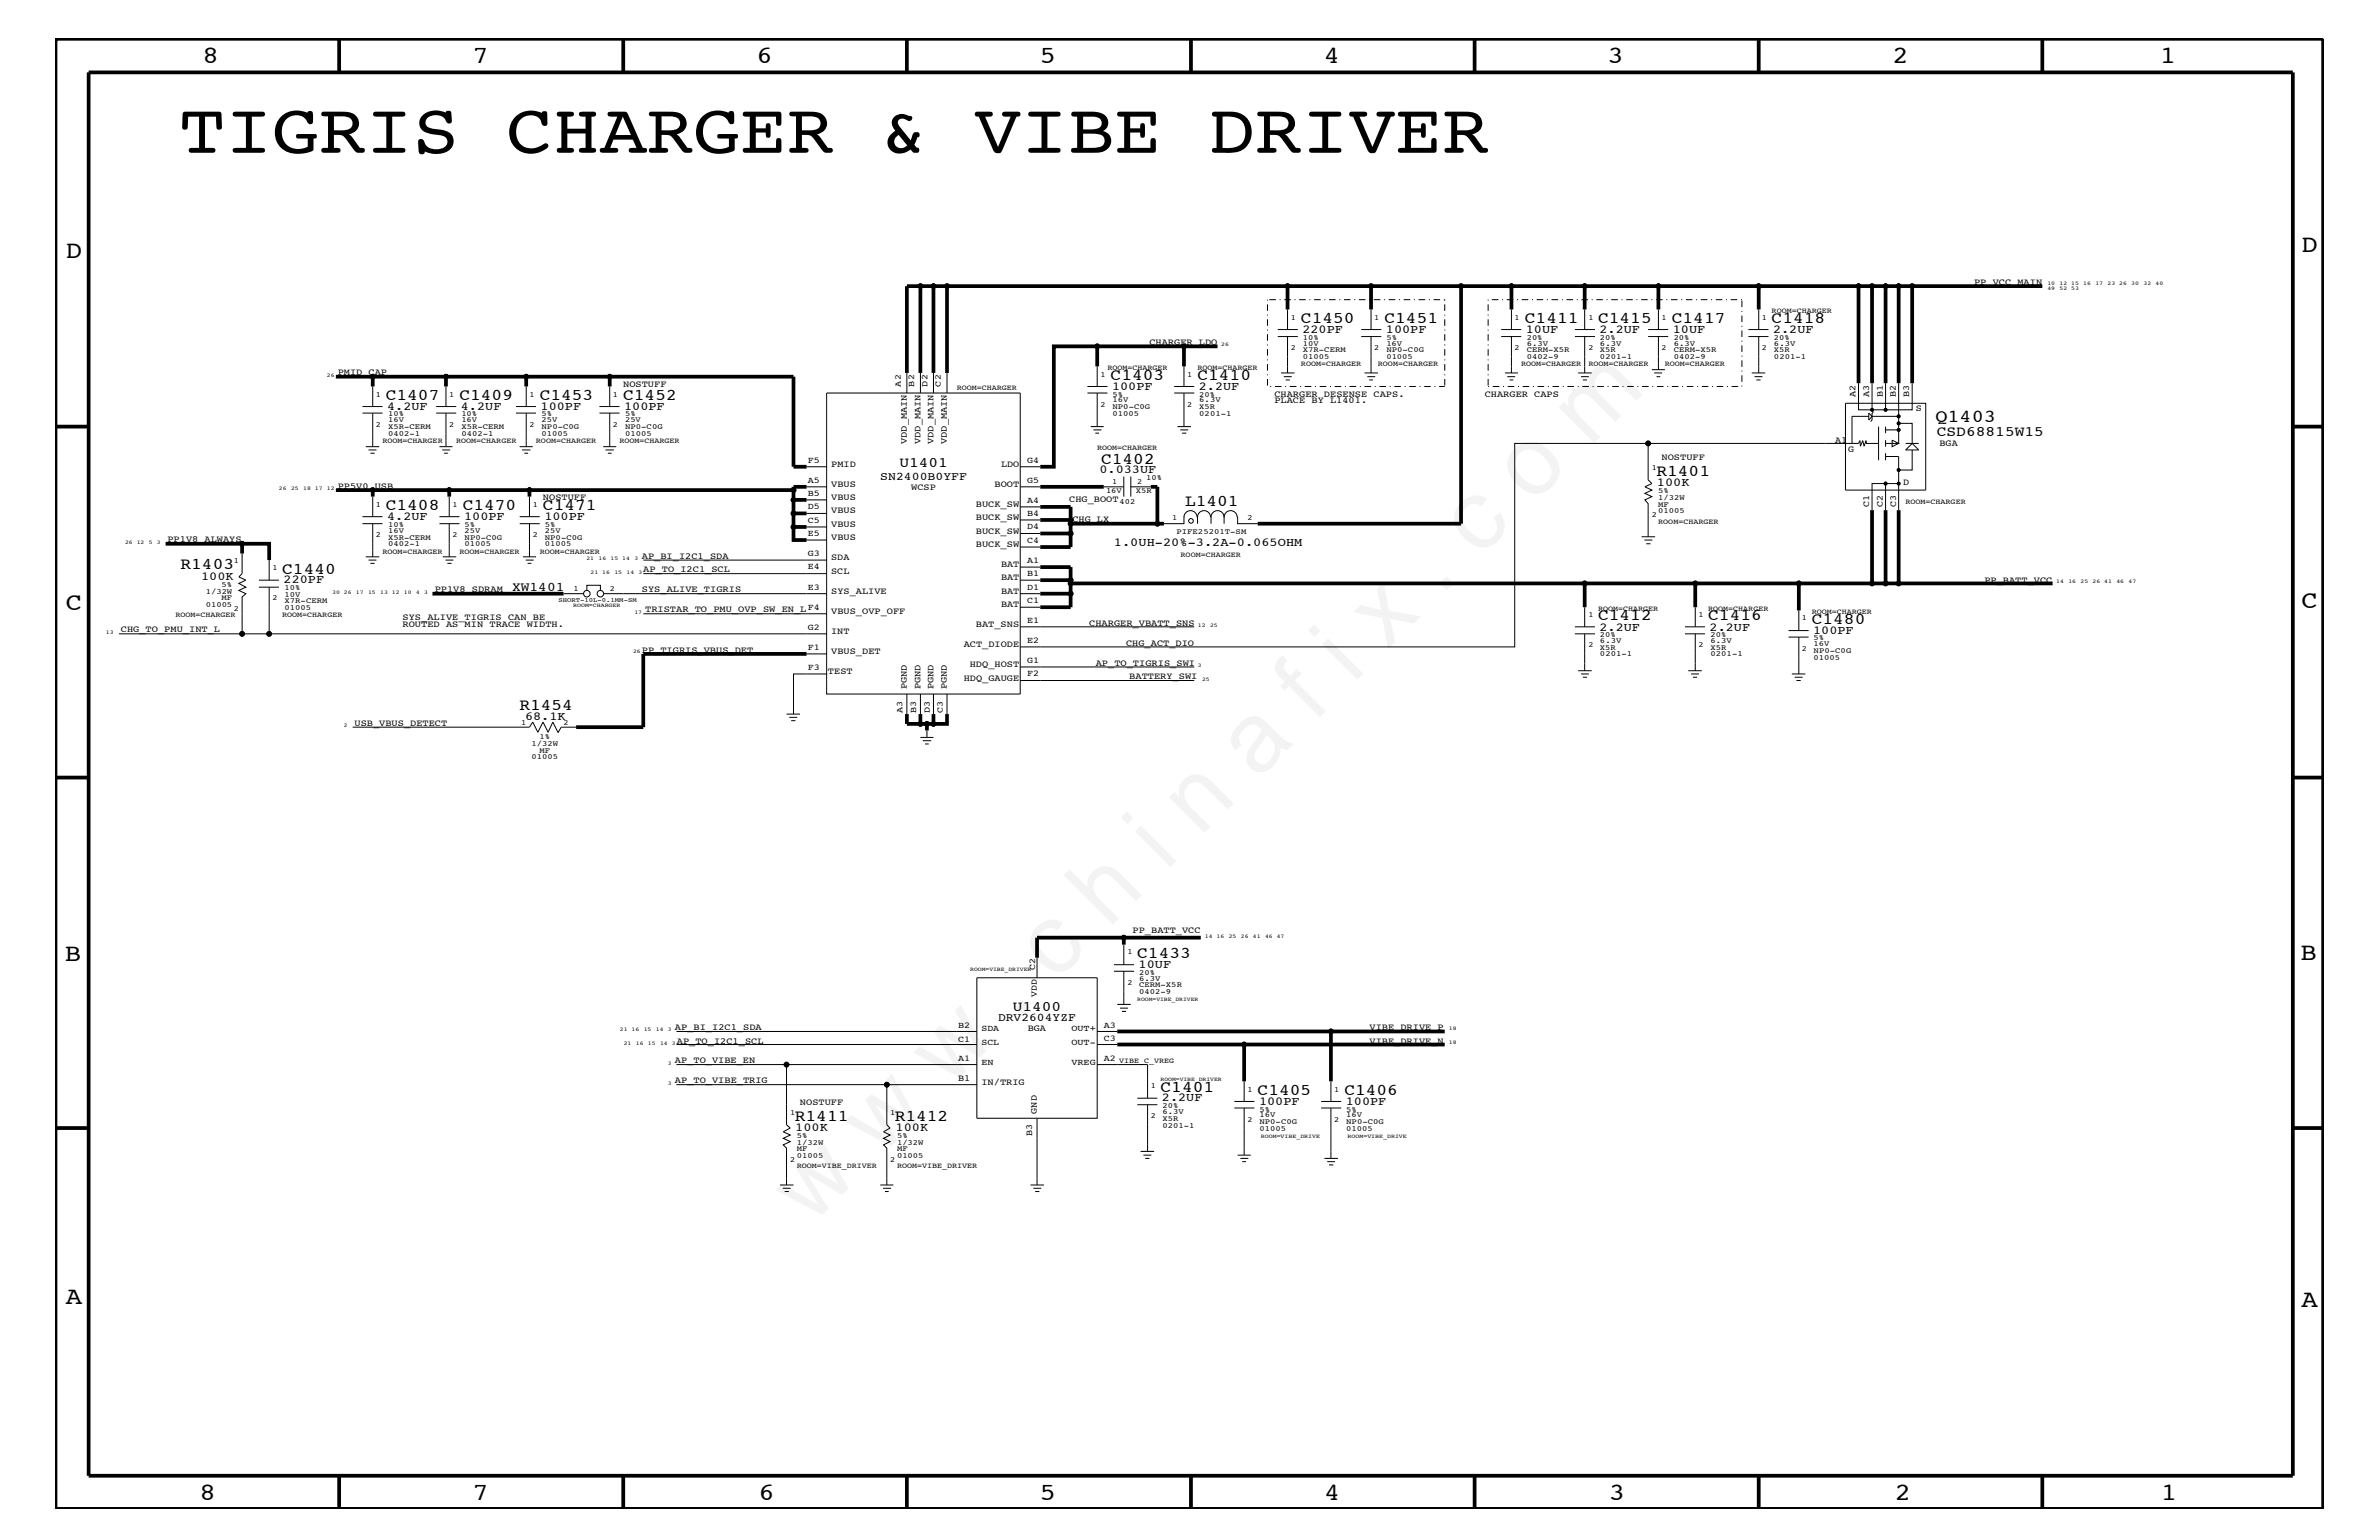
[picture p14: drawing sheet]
<svg xmlns="http://www.w3.org/2000/svg" width="432mm" height="279mm" viewBox="0 0 432 279" stroke-linecap="round" stroke-linejoin="round" font-family="sans-serif">
<defs><g id="words">
<text font-size="17.6" x="147.1" y="222.6" transform="rotate(-45 147.1 222.6)">w w w . c h i n a f i x . c o m</text>
<text font-size="12.9" x="32.4" y="27.7">TIGRIS CHARGER &amp; VIBE DRIVER</text>
<g font-size="4.5">
<text x="36.7" y="11.5">8</text>
<text x="85.8" y="11.5">7</text>
<text x="137.3" y="11.5">6</text>
<text x="188.7" y="11.5">5</text>
<text x="240.3" y="11.5">4</text>
<text x="291.8" y="11.5">3</text>
<text x="343.5" y="11.5">2</text>
<text x="392" y="11.5">1</text>
<text x="11.9" y="46.8">D</text>
<text x="417.7" y="45.7">D</text>
<text x="11.9" y="110.6">C</text>
<text x="417.7" y="110.4">C</text>
<text x="11.8" y="174.3">B</text>
<text x="417.6" y="174.2">B</text>
<text x="11.9" y="236.7">A</text>
<text x="417.7" y="237.1">A</text>
<text x="36.2" y="272.1">8</text>
<text x="85.8" y="272.1">7</text>
<text x="137.7" y="272.1">6</text>
<text x="188.7" y="272.1">5</text>
<text x="240.4" y="272.1">4</text>
<text x="292" y="272.1">3</text>
<text x="343.9" y="272.1">2</text>
<text x="392.2" y="272.1">1</text>
</g>
<text font-size="3.3" x="351.3" y="76.7">Q1403</text>
<g font-size="3">
<text x="236.1" y="58.6">C1450</text>
<text x="251.3" y="58.6">C1451</text>
<text x="276.8" y="58.6">C1411</text>
<text x="290.1" y="58.6">C1415</text>
<text x="303.4" y="58.6">C1417</text>
<text x="321.6" y="58.6">C1418</text>
<text x="201.6" y="68.9">C1403</text>
<text x="217.3" y="68.9">C1410</text>
<text x="70" y="72.6">C1407</text>
<text x="83.4" y="72.6">C1409</text>
<text x="98" y="72.6">C1453</text>
<text x="113.1" y="72.6">C1452</text>
<text x="199.9" y="84.1">C1402</text>
<text x="300.7" y="86.4">R1401</text>
<text x="70" y="92.6">C1408</text>
<text x="84" y="92.6">C1470</text>
<text x="98.6" y="92.6">C1471</text>
<text x="215.1" y="91.8">L1401</text>
<text x="32.8" y="103.3">R1403</text>
<text x="51.2" y="104.1">C1440</text>
<text x="290.1" y="112.6">C1412</text>
<text x="310" y="112.6">C1416</text>
<text x="328.8" y="113.1">C1480</text>
<text x="94.3" y="128.9">R1454</text>
<text x="206.4" y="173.8">C1433</text>
<text x="144.3" y="203.4">R1411</text>
<text x="162.4" y="203.4">R1412</text>
<text x="210.7" y="198.1">C1401</text>
<text x="228.3" y="198.7">C1405</text>
<text x="244" y="198.7">C1406</text>
</g>
<g font-size="2.6">
<text x="351.5" y="79.1">CSD68815W15</text>
<text x="163.2" y="84.7">U1401</text>
<text x="183.8" y="183.5">U1400</text>
</g>
<text font-size="2.4" x="93" y="107.2">XW1401</text>
<g font-size="2.2">
<text x="236.4" y="60.4">220PF</text>
<text x="251.5" y="60.4">100PF</text>
<text x="276.9" y="60.4">10UF</text>
<text x="290.3" y="60.4">2.2UF</text>
<text x="303.6" y="60.4">10UF</text>
<text x="321.8" y="60.4">2.2UF</text>
<text x="201.8" y="70.7">100PF</text>
<text x="217.6" y="70.7">2.2UF</text>
<text x="70.3" y="74.4">4.2UF</text>
<text x="83.7" y="74.4">4.2UF</text>
<text x="98.1" y="74.4">100PF</text>
<text x="113.3" y="74.4">100PF</text>
<text x="199.6" y="85.9">0.033UF</text>
<text x="300.7" y="88.2">100K</text>
<text x="70.3" y="94.3">4.2UF</text>
<text x="84.2" y="94.3">100PF</text>
<text x="98.8" y="94.3">100PF</text>
<text x="202.2" y="99">1.0UH-20%-3.2A-0.065OHM</text>
<text x="36.5" y="105.2">100K</text>
<text x="51.5" y="105.9">220PF</text>
<text x="290.3" y="114.4">2.2UF</text>
<text x="310.3" y="114.4">2.2UF</text>
<text x="329.1" y="115">100PF</text>
<text x="95.3" y="130.7">68.1K</text>
<text x="206.7" y="175.6">10UF</text>
<text x="210.9" y="199.8">2.2UF</text>
<text x="228.5" y="200.4">100PF</text>
<text x="244.3" y="200.4">100PF</text>
<text x="144.4" y="205.2">100K</text>
<text x="162.6" y="205.2">100K</text>
</g>
<g font-size="2.1">
<text x="159.8" y="87.1">SN2400B0YFF</text>
<text x="181.1" y="185.3">DRV2604YZF</text>
</g>
<g font-size="1.7">
<text x="358.3" y="51.7">PP_VCC_MAIN</text>
<text x="208.6" y="62.6">CHARGER_LDO</text>
<text x="61.3" y="68.1">PMID_CAP</text>
<text x="113.1" y="70.1">NOSTUFF</text>
<text x="231.3" y="72">CHARGER DESENSE CAPS.</text>
<text x="269.5" y="72">CHARGER CAPS</text>
<text x="231.3" y="73.2">PLACE BY L1401.</text>
<text x="336.8" y="72.1" transform="rotate(-90 336.8 72.1)">A2</text>
<text x="339.3" y="72.1" transform="rotate(-90 339.3 72.1)">A3</text>
<text x="341.7" y="72.1" transform="rotate(-90 341.7 72.1)">B1</text>
<text x="344.1" y="72.1" transform="rotate(-90 344.1 72.1)">B2</text>
<text x="346.5" y="72.1" transform="rotate(-90 346.5 72.1)">B3</text>
<text x="347.7" y="74.6">S</text>
<text x="164.6" y="80.5" transform="rotate(-90 164.6 80.5)">VDD_MAIN</text>
<text x="167" y="80.5" transform="rotate(-90 167 80.5)">VDD_MAIN</text>
<text x="169.4" y="80.5" transform="rotate(-90 169.4 80.5)">VDD_MAIN</text>
<text x="171.9" y="80.5" transform="rotate(-90 171.9 80.5)">VDD_MAIN</text>
<text x="301.6" y="83.5">NOSTUFF</text>
<text x="333.1" y="80.3">A1</text>
<text x="335.5" y="82">G</text>
<text x="352" y="80.9">BGA</text>
<text x="61.3" y="88.7">PP5V0_USB</text>
<text x="150.9" y="88.3">VBUS</text>
<text x="150.9" y="84.7">PMID</text>
<text x="165.4" y="88.9">WCSP</text>
<text x="180.5" y="88.3">BOOT</text>
<text x="181.7" y="84.7">LDO</text>
<text x="345.4" y="88">D</text>
<text x="98.6" y="90.7">NOSTUFF</text>
<text x="150.9" y="93.2">VBUS</text>
<text x="150.9" y="90.7">VBUS</text>
<text x="150.9" y="95.6">VBUS</text>
<text x="177.1" y="92">BUCK_SW</text>
<text x="177.1" y="94.3">BUCK_SW</text>
<text x="194.1" y="91.1">CHG_BOOT</text>
<text x="194.6" y="94.8">CHG_LX</text>
<text x="339.3" y="92" transform="rotate(-90 339.3 92)">C1</text>
<text x="341.7" y="92" transform="rotate(-90 341.7 92)">C2</text>
<text x="344.2" y="92" transform="rotate(-90 344.2 92)">C3</text>
<text x="30.4" y="98.4">PP1V8_ALWAYS</text>
<text x="116.5" y="101.4">AP_BI_I2C1_SDA</text>
<text x="150.9" y="101.6">SDA</text>
<text x="150.9" y="98">VBUS</text>
<text x="177.1" y="96.8">BUCK_SW</text>
<text x="177.1" y="99.3">BUCK_SW</text>
<text x="78.9" y="107.5">PP1V8_SDRAM</text>
<text x="116.5" y="107.5">SYS_ALIVE_TIGRIS</text>
<text x="116.8" y="103.8">AP_TO_I2C1_SCL</text>
<text x="150.9" y="107.7">SYS_ALIVE</text>
<text x="150.9" y="104.1">SCL</text>
<text x="181.7" y="102.9">BAT</text>
<text x="181.7" y="105.3">BAT</text>
<text x="181.7" y="107.7">BAT</text>
<text x="360.2" y="105.7">PP_BATT_VCC</text>
<text x="73.1" y="113.7">ROUTED AS MIN TRACE WIDTH.</text>
<text x="73.1" y="112.6">SYS_ALIVE_TIGRIS CAN BE</text>
<text x="117.1" y="111.1">TRISTAR_TO_PMU_OVP_SW_EN_L</text>
<text x="150.9" y="111.4">VBUS_OVP_OFF</text>
<text x="177.1" y="113.7">BAT_SNS</text>
<text x="181.7" y="110.2">BAT</text>
<text x="197.7" y="113.6">CHARGER_VBATT_SNS</text>
<text x="21.9" y="114.8">CHG_TO_PMU_INT_L</text>
<text x="116.5" y="118.4">PP_TIGRIS_VBUS_DET</text>
<text x="150.9" y="115">INT</text>
<text x="150.9" y="118.6">VBUS_DET</text>
<text x="174.9" y="117.4">ACT_DIODE</text>
<text x="204.4" y="117.2">CHG_ACT_DIO</text>
<text x="150.3" y="122.3">TEST</text>
<text x="164.6" y="125.1" transform="rotate(-90 164.6 125.1)">PGND</text>
<text x="167" y="125.1" transform="rotate(-90 167 125.1)">PGND</text>
<text x="169.4" y="125.1" transform="rotate(-90 169.4 125.1)">PGND</text>
<text x="171.9" y="125.1" transform="rotate(-90 171.9 125.1)">PGND</text>
<text x="174.9" y="123.5">HDQ_GAUGE</text>
<text x="176" y="121">HDQ_HOST</text>
<text x="198.9" y="120.8">AP_TO_TIGRIS_SWI</text>
<text x="205" y="123.2">BATTERY_SWI</text>
<text x="64.3" y="131.7">USB_VBUS_DETECT</text>
<text x="205.6" y="169.3">PP_BATT_VCC</text>
<text x="122.5" y="186.9">AP_BI_I2C1_SDA</text>
<text x="122.9" y="189.3">AP_TO_I2C1_SCL</text>
<text x="186.6" y="187.1">BGA</text>
<text x="248.6" y="189.3">VIBE_DRIVE_N</text>
<text x="248.6" y="186.9">VIBE_DRIVE_P</text>
<text x="122.5" y="196.5">AP_TO_VIBE_TRIG</text>
<text x="122.5" y="192.9">AP_TO_VIBE_EN</text>
<text x="173.9" y="196.2">B1</text>
<text x="178.1" y="196.8">IN/TRIG</text>
<text x="145.2" y="200.4">NOSTUFF</text>
<text x="188.2" y="202" transform="rotate(-90 188.2 202)">GND</text>
<text x="187.4" y="206.2" transform="rotate(-90 187.4 206.2)">B3</text>
</g>
<g font-size="1.6">
<text x="163.5" y="70.1" transform="rotate(-90 163.5 70.1)">A2</text>
<text x="165.9" y="70.1" transform="rotate(-90 165.9 70.1)">B2</text>
<text x="168.3" y="70.1" transform="rotate(-90 168.3 70.1)">D2</text>
<text x="170.8" y="70.1" transform="rotate(-90 170.8 70.1)">C2</text>
<text x="146.6" y="83.9">F5</text>
<text x="186.4" y="83.9">G4</text>
<text x="146.6" y="87.6">A5</text>
<text x="186.4" y="87.6">G5</text>
<text x="146.6" y="92.4">D5</text>
<text x="146.6" y="90">B5</text>
<text x="146.6" y="94.9">C5</text>
<text x="186.4" y="91.2">A4</text>
<text x="186.4" y="93.7">B4</text>
<text x="146.6" y="100.9">G3</text>
<text x="146.6" y="97.3">E5</text>
<text x="186.4" y="96">D4</text>
<text x="186.4" y="98.5">C4</text>
<text x="146.6" y="107">E3</text>
<text x="146.6" y="103.3">E4</text>
<text x="186.4" y="102.1">A1</text>
<text x="186.4" y="104.6">B1</text>
<text x="186.4" y="107">D1</text>
<text x="146.6" y="110.6">F4</text>
<text x="186.4" y="109.4">C1</text>
<text x="186.4" y="113.1">E1</text>
<text x="146.6" y="114.2">G2</text>
<text x="146.6" y="117.9">F1</text>
<text x="186.4" y="116.7">E2</text>
<text x="146.6" y="121.5">F3</text>
<text x="186.4" y="122.7">F2</text>
<text x="186.4" y="120.3">G1</text>
<text x="163.8" y="129.3" transform="rotate(-90 163.8 129.3)">A3</text>
<text x="166.3" y="129.3" transform="rotate(-90 166.3 129.3)">B3</text>
<text x="168.7" y="129.3" transform="rotate(-90 168.7 129.3)">D3</text>
<text x="171.1" y="129.3" transform="rotate(-90 171.1 129.3)">C3</text>
<text x="187.9" y="176" transform="rotate(-90 187.9 176)">C2</text>
<text x="188.2" y="180.9" transform="rotate(-90 188.2 180.9)">VDD</text>
<text x="173.9" y="186.5">B2</text>
<text x="173.9" y="189.1">C1</text>
<text x="178.1" y="187.1">SDA</text>
<text x="178.1" y="189.5">SCL</text>
<text x="194.5" y="187.1">OUT+</text>
<text x="194.5" y="189.5">OUT-</text>
<text x="200.3" y="186.5">A3</text>
<text x="200.3" y="188.9">C3</text>
<text x="173.9" y="192.6">A1</text>
<text x="178.1" y="193.2">EN</text>
<text x="194.5" y="193.2">VREG</text>
<text x="200.3" y="192.6">A2</text>
</g>
<g font-size="1.4">
<text x="234.3" y="58">1</text>
<text x="249.4" y="58">1</text>
<text x="274.9" y="58">1</text>
<text x="288.3" y="58">1</text>
<text x="301.6" y="58">1</text>
<text x="319.8" y="58">1</text>
<text x="321.6" y="56.8">ROOM=CHARGER</text>
<text x="234.3" y="63.4">2</text>
<text x="236.5" y="64">X7R-CERM</text>
<text x="236.5" y="62.8">10V</text>
<text x="236.5" y="61.7">10%</text>
<text x="236.5" y="65.1">01005</text>
<text x="249.4" y="63.4">2</text>
<text x="251.6" y="62.8">16V</text>
<text x="251.6" y="65.1">01005</text>
<text x="251.6" y="61.7">5%</text>
<text x="251.6" y="64">NP0-C0G</text>
<text x="274.9" y="63.4">2</text>
<text x="277.1" y="61.7">20%</text>
<text x="277.1" y="62.8">6.3V</text>
<text x="277.1" y="65.1">0402-9</text>
<text x="277.1" y="64">CERM-X5R</text>
<text x="288.3" y="63.4">2</text>
<text x="290.4" y="62.8">6.3V</text>
<text x="290.4" y="65.1">0201-1</text>
<text x="290.4" y="61.7">20%</text>
<text x="290.4" y="64">X5R</text>
<text x="301.6" y="63.4">2</text>
<text x="303.8" y="61.7">20%</text>
<text x="303.8" y="62.8">6.3V</text>
<text x="303.8" y="65.1">0402-9</text>
<text x="303.8" y="64">CERM-X5R</text>
<text x="319.8" y="63.4">2</text>
<text x="322" y="61.7">20%</text>
<text x="322" y="64">X5R</text>
<text x="322" y="62.8">6.3V</text>
<text x="322" y="65.1">0201-1</text>
<text x="68.2" y="72">1</text>
<text x="81.5" y="72">1</text>
<text x="96.1" y="72">1</text>
<text x="111.3" y="72">1</text>
<text x="173.7" y="70.7">ROOM=CHARGER</text>
<text x="199.7" y="68.3">1</text>
<text x="201" y="67.1">ROOM=CHARGER</text>
<text x="201.9" y="72">5%</text>
<text x="215.5" y="68.4">1</text>
<text x="217.3" y="67.1">ROOM=CHARGER</text>
<text x="217.7" y="72">20%</text>
<text x="236.1" y="66.5">ROOM=CHARGER</text>
<text x="250.1" y="66.5">ROOM=CHARGER</text>
<text x="276.1" y="66.5">ROOM=CHARGER</text>
<text x="288.3" y="66.5">ROOM=CHARGER</text>
<text x="302.2" y="66.5">ROOM=CHARGER</text>
<text x="68.2" y="77.4">2</text>
<text x="70.4" y="76.7">16V</text>
<text x="70.4" y="75.6">10%</text>
<text x="70.4" y="77.9">X5R-CERM</text>
<text x="81.5" y="77.4">2</text>
<text x="83.7" y="76.7">16V</text>
<text x="83.7" y="75.6">10%</text>
<text x="83.7" y="77.9">X5R-CERM</text>
<text x="96.1" y="77.4">2</text>
<text x="98.3" y="77.9">NP0-C0G</text>
<text x="98.3" y="75.6">5%</text>
<text x="98.3" y="76.7">25V</text>
<text x="111.3" y="77.4">2</text>
<text x="113.5" y="75.6">5%</text>
<text x="113.5" y="76.7">25V</text>
<text x="113.5" y="77.9">NP0-C0G</text>
<text x="199.7" y="73.8">2</text>
<text x="201.9" y="73">16V</text>
<text x="201.9" y="75.5">01005</text>
<text x="201.9" y="74.3">NP0-C0G</text>
<text x="215.5" y="73.8">2</text>
<text x="217.7" y="73">6.3V</text>
<text x="217.7" y="75.5">0201-1</text>
<text x="217.7" y="74.3">X5R</text>
<text x="69.4" y="80.5">ROOM=CHARGER</text>
<text x="70.4" y="79.1">0402-1</text>
<text x="82.8" y="80.5">ROOM=CHARGER</text>
<text x="83.7" y="79.1">0402-1</text>
<text x="97.3" y="80.5">ROOM=CHARGER</text>
<text x="98.3" y="79.1">01005</text>
<text x="112.4" y="80.5">ROOM=CHARGER</text>
<text x="113.5" y="79.1">01005</text>
<text x="199.1" y="81.6">ROOM=CHARGER</text>
<text x="200.7" y="89.5">16V</text>
<text x="201.8" y="87.7">1</text>
<text x="206.2" y="89.5">X5R</text>
<text x="206.4" y="87.7">2</text>
<text x="208" y="87.1">10%</text>
<text x="299.8" y="85.3">1</text>
<text x="301" y="89.5">5%</text>
<text x="68.2" y="92">1</text>
<text x="70.4" y="95.6">10%</text>
<text x="82.1" y="92">1</text>
<text x="84.3" y="95.6">5%</text>
<text x="96.7" y="92">1</text>
<text x="98.9" y="95.6">5%</text>
<text x="203.2" y="91.4">402</text>
<text x="212.8" y="94.3">1</text>
<text x="226.4" y="94.3">2</text>
<text x="299.8" y="93.8">2</text>
<text x="301" y="95">ROOM=CHARGER</text>
<text x="301" y="92">MF</text>
<text x="301" y="90.7">1/32W</text>
<text x="301" y="93.2">01005</text>
<text x="345.9" y="91.4">ROOM=CHARGER</text>
<text x="68.2" y="97.4">2</text>
<text x="69.4" y="100.4">ROOM=CHARGER</text>
<text x="70.4" y="96.7">16V</text>
<text x="70.4" y="97.9">X5R-CERM</text>
<text x="70.4" y="99.1">0402-1</text>
<text x="82.1" y="97.4">2</text>
<text x="83.4" y="100.4">ROOM=CHARGER</text>
<text x="84.3" y="97.9">NP0-C0G</text>
<text x="84.3" y="96.7">25V</text>
<text x="84.3" y="99.1">01005</text>
<text x="96.7" y="97.4">2</text>
<text x="98" y="100.4">ROOM=CHARGER</text>
<text x="98.9" y="96.7">25V</text>
<text x="98.9" y="99.1">01005</text>
<text x="98.9" y="97.9">NP0-C0G</text>
<text x="213.5" y="96.9">PIFE25201T-SM</text>
<text x="214.3" y="101">ROOM=CHARGER</text>
<text x="37.3" y="107.7">1/32W</text>
<text x="40.2" y="106.5">5%</text>
<text x="42.4" y="102.2">1</text>
<text x="49.4" y="103.5">1</text>
<text x="51.6" y="107.1">10%</text>
<text x="104.1" y="107.2">1</text>
<text x="110.7" y="107.2">2</text>
<text x="31.8" y="112">ROOM=CHARGER</text>
<text x="37.3" y="110.2">01005</text>
<text x="40.2" y="108.9">MF</text>
<text x="42.4" y="110.8">2</text>
<text x="49.4" y="108.9">2</text>
<text x="51.2" y="112">ROOM=CHARGER</text>
<text x="51.6" y="108.2">10V</text>
<text x="51.6" y="109.4">X7R-CERM</text>
<text x="51.6" y="110.6">01005</text>
<text x="288.3" y="112">1</text>
<text x="290.1" y="110.8">ROOM=CHARGER</text>
<text x="308.3" y="112">1</text>
<text x="310" y="110.8">ROOM=CHARGER</text>
<text x="327.1" y="112.5">1</text>
<text x="328.8" y="111.4">ROOM=CHARGER</text>
<text x="288.3" y="117.4">2</text>
<text x="290.4" y="116.7">6.3V</text>
<text x="290.4" y="119.1">0201-1</text>
<text x="290.4" y="115.6">20%</text>
<text x="290.4" y="117.9">X5R</text>
<text x="308.3" y="117.4">2</text>
<text x="310.5" y="116.7">6.3V</text>
<text x="310.5" y="119.1">0201-1</text>
<text x="310.5" y="115.6">20%</text>
<text x="310.5" y="117.9">X5R</text>
<text x="327.1" y="118.1">2</text>
<text x="329.2" y="116.2">5%</text>
<text x="329.2" y="118.5">NP0-C0G</text>
<text x="329.2" y="117.3">16V</text>
<text x="329.2" y="119.7">01005</text>
<text x="94.6" y="131.6">1</text>
<text x="102.3" y="131.6">2</text>
<text x="96.5" y="135.3">1/32W</text>
<text x="96.5" y="137.8">01005</text>
<text x="97.9" y="134.1">1%</text>
<text x="97.9" y="136.6">MF</text>
<text x="204.6" y="173.2">1</text>
<text x="204.6" y="178.7">2</text>
<text x="206.8" y="177.9">6.3V</text>
<text x="206.8" y="179.1">CERM-X5R</text>
<text x="206.8" y="176.8">20%</text>
<text x="206.8" y="180.4">0402-9</text>
<text x="203.1" y="192.9">VIBE_C_VREG</text>
<text x="208.9" y="197.4">1</text>
<text x="143.4" y="202.3">1</text>
<text x="161.5" y="202.3">1</text>
<text x="208.9" y="202.9">2</text>
<text x="211" y="202.1">6.3V</text>
<text x="211" y="201">20%</text>
<text x="211" y="203.4">X5R</text>
<text x="226.4" y="203.5">2</text>
<text x="226.4" y="198.1">1</text>
<text x="228.6" y="201.7">5%</text>
<text x="228.6" y="204">NP0-C0G</text>
<text x="228.6" y="202.7">16V</text>
<text x="242.1" y="203.5">2</text>
<text x="242.1" y="198.1">1</text>
<text x="244.3" y="201.7">5%</text>
<text x="244.3" y="204">NP0-C0G</text>
<text x="244.3" y="202.7">16V</text>
<text x="144.6" y="207.7">1/32W</text>
<text x="144.6" y="208.9">MF</text>
<text x="144.6" y="206.5">5%</text>
<text x="162.8" y="207.7">1/32W</text>
<text x="162.8" y="208.9">MF</text>
<text x="162.8" y="206.5">5%</text>
<text x="211" y="204.6">0201-1</text>
<text x="228.6" y="205.2">01005</text>
<text x="244.3" y="205.2">01005</text>
<text x="143.4" y="210.8">2</text>
<text x="144.6" y="211.9">ROOM=VIBE_DRIVER</text>
<text x="144.6" y="210.2">01005</text>
<text x="161.5" y="210.8">2</text>
<text x="162.8" y="211.9">ROOM=VIBE_DRIVER</text>
<text x="162.8" y="210.2">01005</text>
</g>
<text font-size="1.2" x="101.3" y="109.2">SHORT-10L-0.1MM-SM</text>
<g font-size="1">
<text x="371.6" y="51.7">10</text>
<text x="371.6" y="52.6">49</text>
<text x="373.8" y="51.7">12 15</text>
<text x="373.8" y="52.6">52 53</text>
<text x="378.1" y="51.7">16</text>
<text x="380.3" y="51.7">17</text>
<text x="382.5" y="51.7">23 26</text>
<text x="386.8" y="51.7">30</text>
<text x="389" y="51.7">32</text>
<text x="391.2" y="51.7">40</text>
<text x="221.7" y="62.9">26</text>
<text x="59.4" y="68.4">26</text>
<text x="50.6" y="88.9">26</text>
<text x="52.8" y="88.9">25</text>
<text x="55" y="88.9">18 17</text>
<text x="59.4" y="88.9">12</text>
<text x="22.7" y="98.7">26 12</text>
<text x="27" y="98.7">5</text>
<text x="28.4" y="98.7">3</text>
<text x="106.4" y="101.6">21</text>
<text x="108.6" y="101.6">16</text>
<text x="110.8" y="101.6">15 14</text>
<text x="115.1" y="101.6">3</text>
<text x="60.3" y="107.7">30 26</text>
<text x="64.6" y="107.7">17</text>
<text x="66.8" y="107.7">15</text>
<text x="69" y="107.7">13 12</text>
<text x="73.3" y="107.7">10</text>
<text x="75.5" y="107.7">4</text>
<text x="77" y="107.7">3</text>
<text x="107.2" y="104.1">21 16</text>
<text x="111.5" y="104.1">15</text>
<text x="113.7" y="104.1">14</text>
<text x="115.9" y="104.1">3</text>
<text x="373.2" y="105.9">14</text>
<text x="375.4" y="105.9">16</text>
<text x="377.6" y="105.9">25</text>
<text x="379.8" y="105.9">26 41</text>
<text x="384.1" y="105.9">46</text>
<text x="386.3" y="105.9">47</text>
<text x="104.1" y="110.2">ROOM=CHARGER</text>
<text x="115.1" y="111.4">17</text>
<text x="217.4" y="113.7">12</text>
<text x="219.6" y="113.7">25</text>
<text x="19.2" y="115">13</text>
<text x="114.9" y="118.4">26</text>
<text x="217.4" y="121">3</text>
<text x="218.2" y="123.5">25</text>
<text x="62.4" y="131.9">2</text>
<text x="218.7" y="170.1">14 16</text>
<text x="223" y="170.1">25</text>
<text x="225.2" y="170.1">26</text>
<text x="227.4" y="170.1">41</text>
<text x="229.6" y="170.1">46 47</text>
<text x="176.1" y="176.2">ROOM=VIBE_DRIVER</text>
<text x="206.4" y="181.6">ROOM=VIBE_DRIVER</text>
<text x="112.5" y="187.1">21 16</text>
<text x="113.2" y="189.5">21</text>
<text x="115.4" y="189.5">16</text>
<text x="116.8" y="187.1">15</text>
<text x="117.6" y="189.5">15</text>
<text x="119" y="187.1">14</text>
<text x="119.8" y="189.5">14 3</text>
<text x="121.2" y="187.1">3</text>
<text x="263" y="189.3">18</text>
<text x="263" y="186.9">18</text>
<text x="121.2" y="193.2">3</text>
<text x="121.2" y="196.8">3</text>
<text x="210.7" y="196.2">ROOM=VIBE_DRIVER</text>
<text x="228.9" y="206.5">ROOM=VIBE_DRIVE</text>
<text x="244.6" y="206.5">ROOM=VIBE_DRIVE</text>
</g>
</g></defs>
<g fill="none" stroke="#000" stroke-width=".18">
<path d="M233.7 56.1v3.7M248.9 56.1v3.7M274.3 56.1v3.7M287.6 56.1v3.7M301 56.1v3.7M317.4 59.8h3.6M319.2 56.1v3.7M65.8 73.8h3.6M65.8 74.9h3.6M67.7 70.1v3.7M67.7 74.9v6.1M79.2 74.9h3.6"/>
<path d="M79.2 73.8h3.6M80.9 70.1v3.7M80.9 74.9v6.1M93.6 73.8h3.7M93.6 74.9h3.7M95.5 70.1v3.7M95.5 74.9v6.1M108.8 74.9h3.6M108.8 73.8h3.6M110.7 70.1v3.7M110.7 74.9v6.1M150 71.3h35.2v54.6h-35.2z"/>
<path d="M317.4 61.1h3.6M317.9 67.7h2.5M318.5 68.3h1.4M318.8 68.9h.8M319.2 61.1v6.6M335 73.2h14.5v15.7h-14.5zM337.3 69.5v4.9h9.8v-4.9M339.2 75.5h-3.1v4.9M339.8 74.9v1.3l-.3 .3M339.8 69.5v4.9M340 74.7l-.2 .3M341 77.4v6.1"/>
<path d="M342.2 69.5v4.9M342.2 77.4v1.2M342.2 79.9v1.1M342.2 78h2.4M343.4 79.9l1.2 .5-1.2 .6zM344.6 76.8h2.5v3.6l1.2 1.2h-2.4l1.2-1.2M344.6 75.5h-4.8l-.6 .7v-1.3l.6 .6M344.6 69.5v10.9h-2.4M65.8 93.7h3.6M65.8 95h3.6M66.4 81h2.4M66.9 81.6h1.4"/>
<path d="M67.2 82.2h.8M67.7 90.1v3.6M67.7 95v6M79.8 95h3.6M79.8 81h2.3M79.8 93.7h3.6M80.3 81.6h1.4M80.6 82.2h.7M81.5 90.1v3.6M81.5 95v6M94.3 81h2.4M94.3 93.7h3.7"/>
<path d="M94.3 95h3.7M94.7 81.6h1.6M95.2 82.2h.6M96.1 90.1v3.6M96.1 95v6M109.5 81h2.4M109.9 81.6h1.5M110.3 82.2h.7M299.1 83.5v-3.1h-24.2v37h-86.1M341 80.4h-2.2l-.1-.5-.4 1.1-.2-1.1-.4 1.1-.1-1.1-.3 .5h-38.2M342.2 82.2v1.3M342.2 87.7v4.9"/>
<path d="M342.2 82.8h2.4v9.8M344.6 87.7h-4.8v4.9M345.9 80.4h2.4M347.1 81.6v3.7h-2.5M21.6 115h22.3M43.9 100.4v3.7l-.5 .6 1.2 .6-1.2 .6 1.2 .6-1.2 .6 1.2 .6-.7 .6v6.7h5M47 105.3h3.6M47 106.5h3.6M48.9 106.5v8.5h97.5M48.9 101.6v3.7M66.4 101h2.4M66.9 101.6h1.4"/>
<path d="M67.2 102.2h.8M80.4 101h2.4M80.9 101.6h1.4M81.2 102.2h.8M94.9 101h2.4M95.4 101.6h1.5M95.8 102.2h.6M102.3 107.7h3.6M106.5 107.1v-.9h2.5v.9M109.6 107.7h36.8M116.8 101.6h29.6M116.8 104.1h29.6"/>
<path d="M116.8 111.4h29.6M305.8 113.7h3.7M305.8 115h3.7M307.7 110.2v3.5M307.7 115v6.7M324.6 114.4h3.7M324.6 115.6h3.7M326.5 110.8v3.6M326.5 115.6v6.7M64 131.9h32.1l.6-.9 .9 1.9 1-1.9 .9 1.9 .8-1.9 1 1.9M104.6 131.9h-2.7l-.6 1M306.4 121.7h2.5"/>
<path d="M306.9 122.3h1.5M307.3 122.9h.7M325.2 122.3h2.5M325.7 122.9h1.5M326.1 123.5h.7M122.8 193.1h20M122.8 196.8h38.2M122.8 189.5h50.9M122.8 187.1h50.9M173.7 193.1h-30.9v7.3"/>
<circle cx="167.1" cy="51.9" r=".42"/>
<circle cx="169.4" cy="51.9" r=".42"/>
<circle cx="171.9" cy="51.9" r=".42"/>
<circle cx="233.7" cy="51.9" r=".42"/>
<circle cx="248.9" cy="51.9" r=".42"/>
<circle cx="265.2" cy="51.9" r=".42"/>
<circle cx="274.3" cy="51.9" r=".42"/>
<circle cx="287.6" cy="51.9" r=".42"/>
<circle cx="301" cy="51.9" r=".42"/>
<circle cx="319.2" cy="51.9" r=".42"/>
<circle cx="337.3" cy="51.9" r=".42"/>
<circle cx="339.8" cy="51.9" r=".42"/>
<circle cx="342.2" cy="51.9" r=".42"/>
<circle cx="344.6" cy="51.9" r=".42"/>
<circle cx="347.1" cy="51.9" r=".42"/>
<circle cx="67.7" cy="68.3" r=".42"/>
<circle cx="80.9" cy="68.3" r=".42"/>
<circle cx="95.5" cy="68.3" r=".42"/>
<circle cx="110.7" cy="68.3" r=".42"/>
<circle cx="339.8" cy="74.4" r=".25"/>
<circle cx="342.2" cy="74.4" r=".25"/>
<circle cx="344.6" cy="78" r=".25"/>
<circle cx="344.6" cy="76.8" r=".25"/>
<circle cx="344.6" cy="75.5" r=".25"/>
<circle cx="43.9" cy="98.7" r=".42"/>
<circle cx="67.7" cy="88.9" r=".42"/>
<circle cx="81.5" cy="88.9" r=".42"/>
<circle cx="96.1" cy="88.9" r=".42"/>
<circle cx="342.2" cy="87.7" r=".25"/>
<circle cx="344.6" cy="87.7" r=".25"/>
<circle cx="344.6" cy="85.3" r=".25"/>
<circle cx="43.9" cy="115" r=".42"/>
<circle cx="48.9" cy="115" r=".42"/>
<circle cx="106.5" cy="107.7" r=".59"/>
<circle cx="109" cy="107.7" r=".59"/>
<circle cx="307.7" cy="105.9" r=".42"/>
<circle cx="326.5" cy="105.9" r=".42"/>
<circle cx="339.8" cy="105.9" r=".42"/>
<circle cx="342.2" cy="105.9" r=".42"/>
<circle cx="344.6" cy="105.9" r=".42"/>
</g>
<g fill="#000">
<circle cx="167" cy="51.9" r=".42"/>
<circle cx="169.4" cy="51.9" r=".42"/>
<circle cx="171.9" cy="51.9" r=".42"/>
<circle cx="233.7" cy="51.9" r=".42"/>
<circle cx="248.8" cy="51.9" r=".42"/>
<circle cx="265.2" cy="51.9" r=".42"/>
<circle cx="274.3" cy="51.9" r=".42"/>
<circle cx="287.6" cy="51.9" r=".42"/>
<circle cx="301" cy="51.9" r=".42"/>
<circle cx="319.2" cy="51.9" r=".42"/>
<circle cx="337.3" cy="51.9" r=".42"/>
<circle cx="339.8" cy="51.9" r=".42"/>
<circle cx="342.2" cy="51.9" r=".42"/>
<circle cx="344.6" cy="51.9" r=".42"/>
<circle cx="347" cy="51.9" r=".42"/>
<circle cx="67.6" cy="68.4" r=".42"/>
<circle cx="80.9" cy="68.4" r=".42"/>
<circle cx="95.5" cy="68.4" r=".42"/>
<circle cx="110.7" cy="68.4" r=".42"/>
<circle cx="339.8" cy="74.4" r=".25"/>
<circle cx="342.2" cy="74.4" r=".25"/>
<circle cx="344.6" cy="76.8" r=".25"/>
<circle cx="344.6" cy="75.6" r=".25"/>
<circle cx="344.6" cy="78" r=".25"/>
<circle cx="43.9" cy="98.7" r=".42"/>
<circle cx="67.6" cy="88.9" r=".42"/>
<circle cx="81.5" cy="88.9" r=".42"/>
<circle cx="96.1" cy="88.9" r=".42"/>
<circle cx="342.2" cy="87.7" r=".25"/>
<circle cx="344.6" cy="85.3" r=".25"/>
<circle cx="344.6" cy="87.7" r=".25"/>
<circle cx="43.9" cy="115" r=".42"/>
<circle cx="48.9" cy="115" r=".42"/>
<circle cx="307.7" cy="105.9" r=".42"/>
<circle cx="326.5" cy="105.9" r=".42"/>
<circle cx="339.8" cy="105.9" r=".42"/>
<circle cx="342.2" cy="105.9" r=".42"/>
<circle cx="344.6" cy="105.9" r=".42"/>
</g>
<g fill="none" stroke="#000" stroke-width=".68" stroke-linecap="butt">
<path d="M10.1 7h411.6v266.8h-411.6zM16.1 13.1h400.1v254.6h-400.1zM61.6 7v6.1M113.1 7v6.1M164.6 7v6.1M216.2 7v6.1M267.6 7v6.1M319.2 7v6.1M370.7 7v6.1M167.1 51.9h2.3v15.8M169.4 51.9h2.5v15.8M171.9 51.9h102.4"/>
<path d="M233.7 51.9v4.2M248.9 51.9v4.2M265.2 51.9v43.1h-36.9M274.3 56.1v-4.2h13.3v4.2M287.6 51.9h13.4M301 51.9h18.2v4.2M301 51.9v4.2M319.2 51.9h18.1v17.6M337.3 51.9h2.5v17.6M339.8 51.9h2.4v17.6M342.2 51.9h2.4v17.6M344.6 51.9h2.5"/>
<path d="M370.7 51.9h-23.6v17.6M10.1 77.4h6M61 68.3h34.5M67.7 68.3v1.8M80.9 68.3v1.8M95.5 68.3h15.2v1.8M95.5 68.3v1.8M110.7 68.3h33.3M164.6 67.7v-15.8h2.5v15.8M416.2 77.4h5.5M30.1 98.7h13.8v1.7M43.9 98.7h5v2.9"/>
<path d="M61 88.9h6.7M67.7 90.1v-1.2h13.8v1.2M81.5 88.9h14.6v1.2M144 88.3v.6h-47.9M339.8 92.6v13.3h2.4M342.2 92.6v13.3h2.4M344.6 92.6v13.3h28M78.5 107.7h23.8M146.4 118.6h-29.6v13.3h-12.2M194.3 105.9h93.3M307.7 105.9h-20.1v4.3M326.5 105.9v4.9"/>
<path d="M326.5 105.9h13.3M326.5 105.9h-18.8v4.3M10.1 141.1h6M416.2 141.1h5.5M202.8 189.5h59.4M202.8 187.1h59.4M10.1 204.7h6M416.2 204.7h5.5M61.6 267.7v6.1M113.1 267.7v6.1M164.6 267.7v6.1M216.2 268v5.8"/>
<path d="M267.6 267.7v6.1M319.2 267.7v6.1M370.7 267.7v6.1"/>
</g>
<path d="M230.1 54.4v15.7h32.1M262.2 54.4h-32.1M262.2 54.4v15.7M270.1 54.4v15.7M316.2 54.4h-46.1M270.1 70.1h46.1v-15.7" fill="none" stroke="#000" stroke-width=".18" stroke-dasharray=".2 .7 1.2 .7" stroke-linecap="butt"/>
<use href="#words"/>
</svg>
